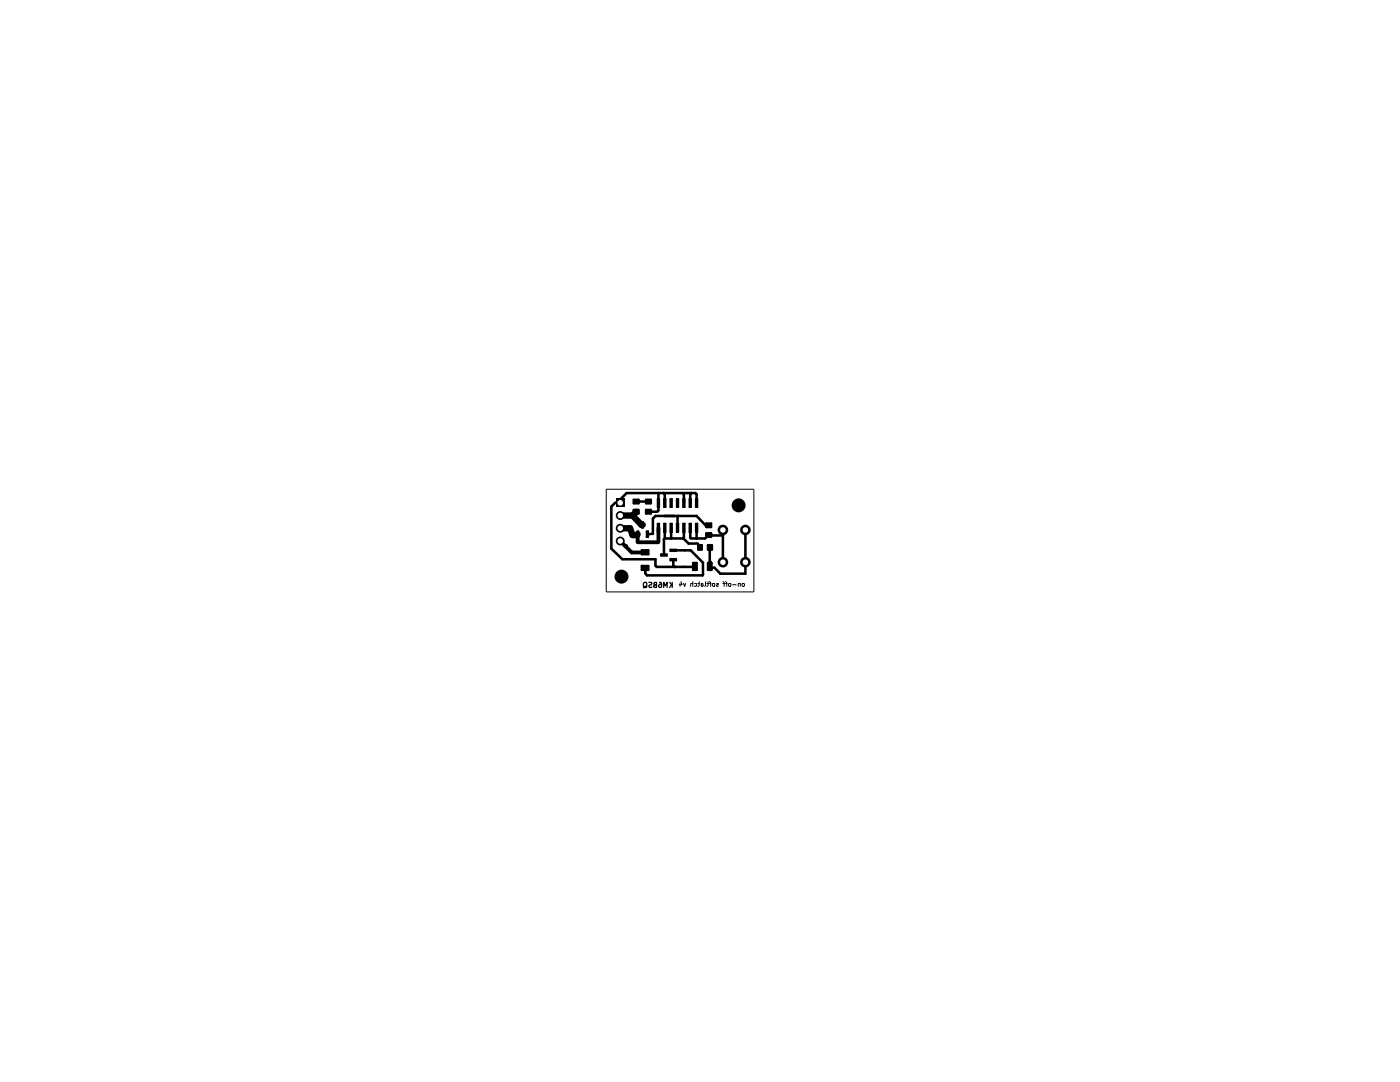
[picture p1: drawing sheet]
<svg xmlns="http://www.w3.org/2000/svg" width="279mm" height="216mm" viewBox="0 0 279 216" stroke-linecap="round" stroke-linejoin="round" font-family="sans-serif">
<g fill="none" stroke="#000" stroke-width=".2">
<path d="M121 97.6h29.5v20.5h-29.5zM135.7 116.4v.6M135.9 116.1l.2 .6h-.5M136.4 116.4l.3 .6 .1-.6M138.3 116.5h-.5v.5M138.3 116.1v.9M138.6 116.4l.4 .1v.4h-.4M139.3 116.4h.3M139.5 116.1v.7l-.2 .2M140 116.6l.4 .2-.2 .2-.2-.1M140.3 116.4h-.3v.6M140.8 116.1v.7l-.2 .2"/>
<path d="M141.1 116.4h.3M141.3 116.1v.7l-.2 .2M141.6 116.1l.2 .1v.8M141.6 116.4h.3M142.2 116.4h.4l.1 .2-.2 .4-.3-.2zM143 116.4h.3v.3l-.3 .1 .1 .2 .2-.1M144.3 116.1l.2 .1v.8M144.3 116.4h.3M144.8 116.1l.2 .1v.8M144.8 116.4h.3M145.5 116.4h.3l.1 .2-.2 .4-.3-.2zM146.2 116.7h.7"/>
<path d="M147.7 116.5h-.4v.5M147.7 116.4v.6M148.2 116.4h.3l.1 .2-.2 .4-.3-.2z"/>
</g>
<path d="M123.8 107.9l2.3 2.3h2.7M131.4 105.3l-.1 2.9h-4v-1.6" fill="none" stroke="#000" stroke-width=".76"/>
<g fill="#000">
<path d="M122.9 99.5h1.7v1.7h-1.7zM126.5 99.7h.9v.7h-.9zM126.5 101.8h.9v.6h-.9zM127.2 106h.2v1.2h-.2zM128.1 109.8h1.3v.8h-1.3zM128.1 112.9h1.3v.8h-1.3zM128.1 104.1h.3v1.2h-.3zM128.9 99.7h1v.7h-1zM128.9 101.8h1v.6h-1zM129 106h.4v1.2h-.4zM131.2 104.5h.4v1.7h-.4zM131.2 99.6h.4v1.6h-.4z"/>
<path d="M131.9 110.6h1.2v.3h-1.2zM132.5 104.5h.3v1.7h-.3zM132.5 99.6h.3v1.6h-.3zM133.8 99.6h.3v1.6h-.3zM133.8 109.6h1.2v.4h-1.2zM133.8 111.5h1.2v.3h-1.2zM133.8 104.5h.3v1.7h-.3zM135 99.6h.4v1.6h-.4zM135 104.5h.4v1.7h-.4zM136.3 104.5h.4v1.7h-.4zM136.3 99.6h.4v1.6h-.4zM137.6 104.5h.3v1.7h-.3z"/>
<path d="M137.6 99.6h.3v1.6h-.3zM138.3 112.4h.7v1.3h-.7zM138.9 104.5h.3v1.7h-.3zM138.9 99.6h.3v1.6h-.3zM139.4 108.8h.6v.8h-.6zM141 106.4h.9v.7h-.9zM141 104.5h.9v.7h-.9zM141.3 112.4h.7v1.3h-.7zM141.3 108.8h.8v.8h-.8z"/>
<circle cx="123.8" cy="105.4" r=".89"/>
<circle cx="123.8" cy="102.9" r=".89"/>
<circle cx="123.8" cy="108" r=".89"/>
<circle cx="124" cy="115.1" r="1.4"/>
<circle cx="124.8" cy="109" r=".38"/>
<circle cx="127" cy="100.1" r=".25"/>
<circle cx="127.3" cy="106.6" r=".38"/>
<circle cx="134.6" cy="113.1" r=".25"/>
<circle cx="141.6" cy="112.1" r=".25"/>
<circle cx="144.3" cy="105.7" r="1.06"/>
<circle cx="144.3" cy="112.2" r="1.06"/>
<circle cx="147.4" cy="100.8" r="1.4"/>
<circle cx="148.8" cy="105.7" r="1.06"/>
<circle cx="148.8" cy="112.2" r="1.06"/>
</g>
<path d="M128.6 116.2h.4l.1 .2v.7l-.4 .1a.66 .66 0 0 1-.1-1zM128.9 117l-.5 .3M129.5 116.2h.5l.1 .2-.2 .3-.4 .2v.2l.2 .1 .4-.1M130.7 116.7l-.3 .2v.2l.6 .1v-1h-.4v.4l.4 .1M131.6 116.2h.3l.1 .3v.6l-.3 .1-.3-.1v-.3l.3-.3h.2l.1 .3M132.5 117.2v-1l.3 .7 .3-.7v1M133.6 116.2l.6 .6M134.1 116.6l-.5 .6M134.2 116.2v1" fill="none" stroke="#000" stroke-width=".25"/>
<g fill="none" stroke="#000" stroke-width=".51">
<path d="M126.5 99.7h.9v.7h-.9zM128.9 99.7h1v.7h-1zM131.4 98.4v3.5l-.3 .2h-1.7M132.4 98.4l.3 .2v1.8M136.2 98.4l.3 .2v1.8M138 98.4l-.2 .2v1.8M126.5 101.8h.9v.6h-.9zM127 100.1h2.4M128.1 109.8h1.3v.8h-1.3zM128.1 112.9h1.3v.8h-1.3zM128.9 101.8h1v.6h-1zM132.7 107.4h3.7"/>
<path d="M132.7 105.3v2.1M132.7 107.4l-.2 .2v3.1M133.9 105.3v2.1M134.4 111.7v1.2l.2 .2M134.4 109.8h3.4l2.5 2.5-.1 2.5h-11.1l-.3-.4v-1.1M135.4 103l-.2 .1v2.2M136.4 107.4l1 1.1h1.8l.5 .5v.2M136.5 105.3l-.1 2.1M137.8 105.3v2l.1 .1h2.8l.3-.2M138.3 112.4h.7v1.3h-.7zM139 100.4v-1.8l-.2-.2h-13.7l-1.3 1.3v.6h-1l-.8 .8v8.4l2.2 2.1h6.6v1.3l.3 .2h7.5M139 105.3v2.1"/>
<path d="M139.4 108.8h.6v.8h-.6zM141 104.5h.9v.7h-.9zM141 106.4h.9v.7h-.9zM141.3 112.4h.7v1.3h-.7zM141.3 108.8h.8v.8h-.8zM141.5 104.8h-.7l-1.8-1.8h-8.2l-.5 .5v3l-1.1 .1M141.5 106.8h2.8M144.3 105.7v6.5M148.8 105.7v8.8h-5l-1.2-1.2h-.9l-.1-4.1"/>
</g>
<path d="M123.8 105.4h1.9l.5 1.4h.9l.2-.2M123.8 102.9h2.4M126.2 102.9l1.8 1.8h.3M127 102.1l-.8 .8" fill="none" stroke="#000" stroke-width="1.3"/>
<g fill="none" stroke="#000" stroke-width=".34">
<path d="M131.2 99.6h.4v1.6h-.4zM132.5 99.6h.3v1.6h-.3zM133.8 99.6h.3v1.6h-.3zM135 99.6h.4v1.6h-.4zM136.3 99.6h.4v1.6h-.4zM137.6 99.6h.3v1.6h-.3zM138.9 99.6h.3v1.6h-.3zM127.2 106h.2v1.2h-.2zM128.1 104.1h.3v1.2h-.3zM129 106h.4v1.2h-.4zM131.2 104.5h.4v1.7h-.4zM131.9 110.6h1.2v.3h-1.2z"/>
<path d="M132.5 104.5h.3v1.7h-.3zM133.8 104.5h.3v1.7h-.3zM133.8 109.6h1.2v.4h-1.2zM133.8 111.5h1.2v.3h-1.2zM135 104.5h.4v1.7h-.4zM136.3 104.5h.4v1.7h-.4zM137.6 104.5h.3v1.7h-.3zM138.9 104.5h.3v1.7h-.3z"/>
</g>
<g fill="#fff">
<circle cx="123.8" cy="100.3" r=".55"/>
<circle cx="123.8" cy="102.9" r=".55"/>
<circle cx="123.8" cy="105.4" r=".55"/>
<circle cx="123.8" cy="107.9" r=".55"/>
<circle cx="148.8" cy="112.2" r=".55"/>
<circle cx="148.8" cy="105.7" r=".55"/>
<circle cx="144.3" cy="105.7" r=".55"/>
<circle cx="144.3" cy="112.2" r=".55"/>
</g>
</svg>
